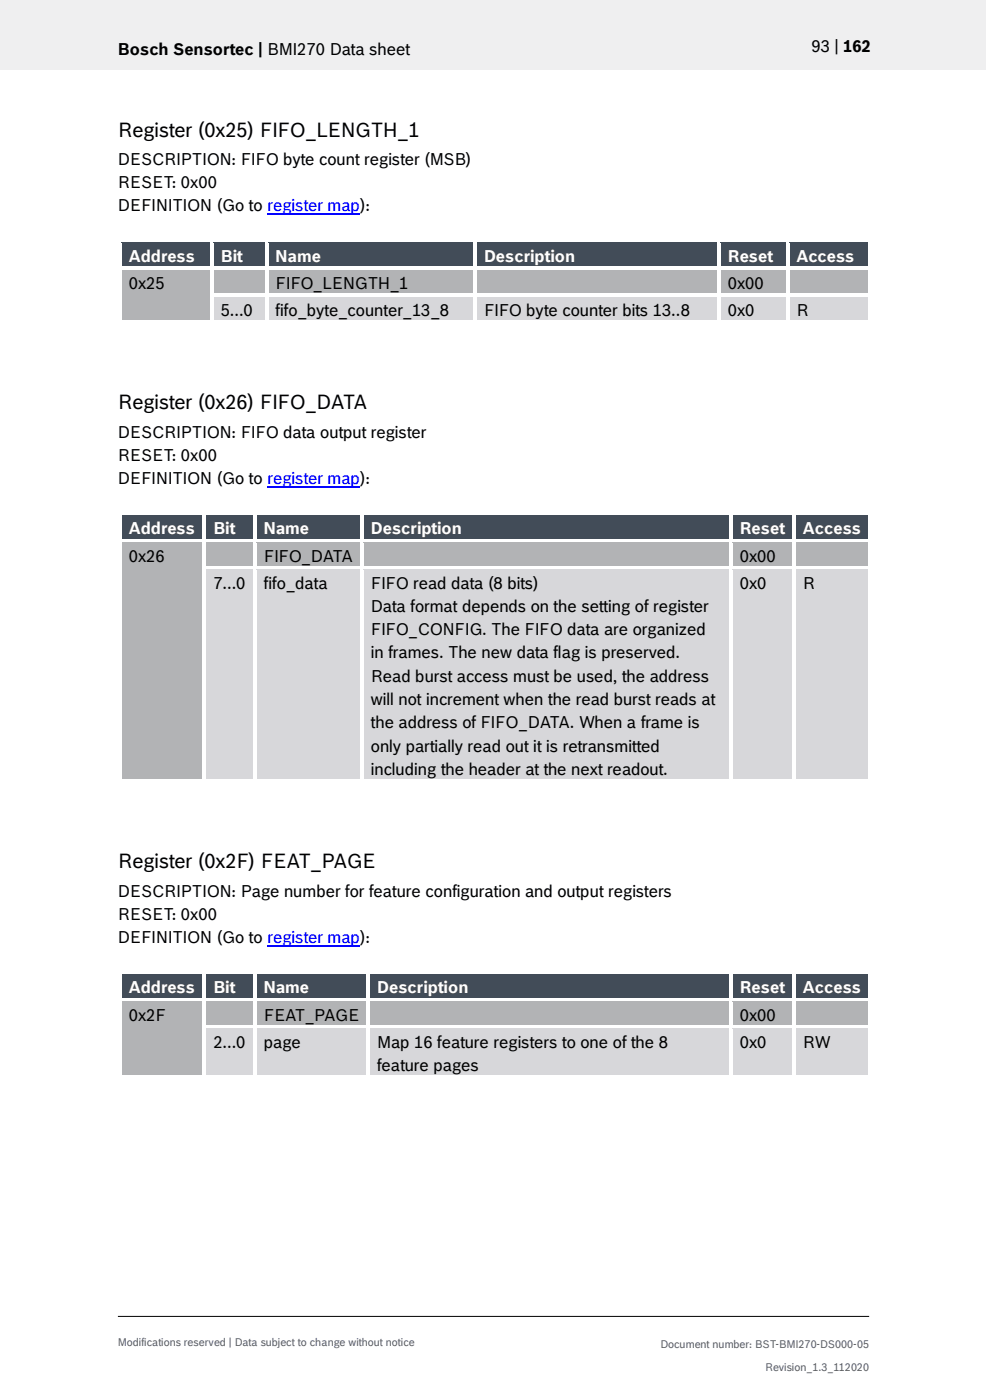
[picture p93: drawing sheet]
<svg xmlns="http://www.w3.org/2000/svg" width="210mm" height="297mm" viewBox="0 0 210 297" stroke-linecap="round" stroke-linejoin="round" font-family="sans-serif">
<defs><g id="words">
<g font-size="4.2">
<text x="25" y="29">Register (0x25) FIFO_LENGTH_1</text>
<text x="25" y="86.8">Register (0x26) FIFO_DATA</text>
<text x="25" y="184.2">Register (0x2F) FEAT_PAGE</text>
</g>
<g font-size="3.5">
<text x="25" y="11.6">Bosch Sensortec | BMI270 Data sheet</text>
<text x="172.1" y="11">93 | 162</text>
<text x="25" y="35">DESCRIPTION: FIFO byte count register (MSB)</text>
<text x="25" y="39.9">RESET: 0x00</text>
<text x="25" y="44.8">DEFINITION (Go to register map):</text>
<text x="27.3" y="61.3">0x25</text>
<text x="58.5" y="61.3">FIFO_LENGTH_1</text>
<text x="154.4" y="61.3">0x00</text>
<text x="46.8" y="67">5...0</text>
<text x="58.5" y="67">fifo_byte_counter_13_8</text>
<text x="102.7" y="67">FIFO byte counter bits 13..8</text>
<text x="154.4" y="67">0x0</text>
<text x="168.9" y="67">R</text>
<text x="25" y="92.8">DESCRIPTION: FIFO data output register</text>
<text x="25" y="97.8">RESET: 0x00</text>
<text x="25" y="102.7">DEFINITION (Go to register map):</text>
<text x="27.3" y="119.1">0x26</text>
<text x="56" y="119.1">FIFO_DATA</text>
<text x="156.9" y="119.1">0x00</text>
<text x="45.3" y="124.9">7...0</text>
<text x="56" y="124.9">fifo_data</text>
<text x="78.7" y="124.9">FIFO read data (8 bits)</text>
<text x="156.9" y="124.9">0x0</text>
<text x="170.3" y="124.9">R</text>
<text x="78.7" y="129.8">Data format depends on the setting of register</text>
<text x="78.7" y="134.7">FIFO_CONFIG. The FIFO data are organized</text>
<text x="78.7" y="139.7">in frames. The new data flag is preserved.</text>
<text x="78.7" y="144.6">Read burst access must be used, the address</text>
<text x="78.7" y="149.5">will not increment when the read burst reads at</text>
<text x="78.7" y="154.5">the address of FIFO_DATA. When a frame is</text>
<text x="78.7" y="159.4">only partially read out it is retransmitted</text>
<text x="78.7" y="164.4">including the header at the next readout.</text>
<text x="25" y="190.2">DESCRIPTION: Page number for feature configuration and output registers</text>
<text x="25" y="195.1">RESET: 0x00</text>
<text x="25" y="200.1">DEFINITION (Go to register map):</text>
<text x="27.3" y="216.5">0x2F</text>
<text x="56" y="216.5">FEAT_PAGE</text>
<text x="156.9" y="216.5">0x00</text>
<text x="45.3" y="222.2">2...0</text>
<text x="56" y="222.2">page</text>
<text x="80" y="222.2">Map 16 feature registers to one of the 8</text>
<text x="80" y="227.2">feature pages</text>
<text x="156.9" y="222.2">0x0</text>
<text x="170.3" y="222.2">RW</text>
</g>
<g font-size="3.5" fill="#fff">
<text x="27.3" y="55.5">Address</text>
<text x="46.8" y="55.5">Bit</text>
<text x="58.5" y="55.5">Name</text>
<text x="102.7" y="55.5">Description</text>
<text x="154.4" y="55.5">Reset</text>
<text x="168.9" y="55.5">Access</text>
<text x="27.3" y="113.4">Address</text>
<text x="45.3" y="113.4">Bit</text>
<text x="56" y="113.4">Name</text>
<text x="78.7" y="113.4">Description</text>
<text x="156.9" y="113.4">Reset</text>
<text x="170.3" y="113.4">Access</text>
<text x="27.3" y="210.8">Address</text>
<text x="45.3" y="210.8">Bit</text>
<text x="56" y="210.8">Name</text>
<text x="80" y="210.8">Description</text>
<text x="156.9" y="210.8">Reset</text>
<text x="170.3" y="210.8">Access</text>
</g>
<g font-size="2.3" fill="#535f6b">
<text x="25" y="285.6">Modifications reserved | Data subject to change without notice</text>
<text x="140.1" y="286">Document number: BST-BMI270-DS000-05</text>
<text x="162.3" y="290.9">Revision_1.3_112020</text>
</g>
</g></defs>
<path d="M-.1 0h209.2v14.8h-209.2z" fill-rule="evenodd" fill="#efeff0"/>
<path d="M25 279.3h159.4" fill="none" stroke="#000" stroke-width=".21"/>
<path d="M56.7 45.5h19.7" fill="none" stroke="#00f" stroke-width=".25"/>
<g fill="#424c58">
<path d="M25.8 51.6h18.7v4.9h-18.7z" fill-rule="evenodd"/>
<path d="M27.3 51.6h15.7v4.9h-15.7z" fill-rule="evenodd"/>
<path d="M45.3 51.6h10.9v4.9h-10.9z" fill-rule="evenodd"/>
<path d="M46.8 51.6h7.9v4.9h-7.9z" fill-rule="evenodd"/>
<path d="M56.9 51.6h43.5v4.9h-43.5z" fill-rule="evenodd"/>
<path d="M58.5 51.6h40.4v4.9h-40.4z" fill-rule="evenodd"/>
<path d="M101.2 51.6h50.9v4.9h-50.9z" fill-rule="evenodd"/>
<path d="M102.7 51.6h47.9v4.9h-47.9z" fill-rule="evenodd"/>
<path d="M152.8 51.6h13.9v4.9h-13.9z" fill-rule="evenodd"/>
<path d="M154.4 51.6h10.7v4.9h-10.7z" fill-rule="evenodd"/>
<path d="M167.5 51.6h16.7v4.9h-16.7z" fill-rule="evenodd"/>
<path d="M168.9 51.6h13.8v4.9h-13.8z" fill-rule="evenodd"/>
</g>
<g fill="#fff">
<path d="M25.1 50.8h.7v.8h-.7z" fill-rule="evenodd"/>
<path d="M25.1 50.8h.7v.7h-.7z" fill-rule="evenodd"/>
<path d="M25.8 50.8h18.7v.7h-18.7z" fill-rule="evenodd"/>
</g>
<path d="M25.8 51.5h18.7" fill="none" stroke="#424c58" stroke-width=".21"/>
<g fill="#fff">
<path d="M44.5 51.5l.8 .1z" fill-rule="evenodd"/>
<path d="M44.5 50.8h.8v.7h-.8z" fill-rule="evenodd"/>
<path d="M45.3 50.8h10.9v.7h-10.9z" fill-rule="evenodd"/>
</g>
<path d="M45.3 51.5h10.9" fill="none" stroke="#424c58" stroke-width=".21"/>
<g fill="#fff">
<path d="M56.2 51.5l.7 .1z" fill-rule="evenodd"/>
<path d="M56.2 50.8h.7v.7h-.7z" fill-rule="evenodd"/>
<path d="M56.9 50.8h43.5v.7h-43.5z" fill-rule="evenodd"/>
</g>
<path d="M56.9 51.5h43.5" fill="none" stroke="#424c58" stroke-width=".21"/>
<g fill="#fff">
<path d="M100.4 51.5l.8 .1z" fill-rule="evenodd"/>
<path d="M100.4 50.8h.8v.7h-.8z" fill-rule="evenodd"/>
<path d="M101.2 50.8h50.9v.7h-50.9z" fill-rule="evenodd"/>
</g>
<path d="M101.2 51.5h50.9" fill="none" stroke="#424c58" stroke-width=".21"/>
<g fill="#fff">
<path d="M152.1 51.5l.7 .1z" fill-rule="evenodd"/>
<path d="M152.1 50.8h.7v.7h-.7z" fill-rule="evenodd"/>
<path d="M152.8 50.8h13.9v.7h-13.9z" fill-rule="evenodd"/>
</g>
<path d="M152.8 51.5h13.9" fill="none" stroke="#424c58" stroke-width=".21"/>
<g fill="#fff">
<path d="M166.7 51.5l.8 .1z" fill-rule="evenodd"/>
<path d="M166.7 50.8h.8v.7h-.8z" fill-rule="evenodd"/>
<path d="M167.5 50.8h16.8v.7h-16.8z" fill-rule="evenodd"/>
</g>
<path d="M167.5 51.5h16.8" fill="none" stroke="#424c58" stroke-width=".21"/>
<g fill="#fff">
<path d="M184.3 50.8h.7v.8h-.7z" fill-rule="evenodd"/>
<path d="M184.3 50.8h.7v.7h-.7z" fill-rule="evenodd"/>
<path d="M25.1 51.6h.7v4.9h-.7z" fill-rule="evenodd"/>
<path d="M44.5 51.6h.8v4.9h-.8z" fill-rule="evenodd"/>
<path d="M56.2 51.6h.7v4.9h-.7z" fill-rule="evenodd"/>
<path d="M100.4 51.6h.8v4.9h-.8z" fill-rule="evenodd"/>
<path d="M152.1 51.6h.7v4.9h-.7z" fill-rule="evenodd"/>
<path d="M166.7 51.6h.8v4.9h-.8z" fill-rule="evenodd"/>
<path d="M184.3 51.6h.7v4.9h-.7z" fill-rule="evenodd"/>
</g>
<g fill="#b2b3b5">
<path d="M25.8 57.3h18.7v10.7h-18.7z" fill-rule="evenodd"/>
<path d="M27.3 57.3h15.7v4.9h-15.7z" fill-rule="evenodd"/>
<path d="M45.3 57.3h10.9v4.9h-10.9z" fill-rule="evenodd"/>
<path d="M46.8 57.3h7.9v4.9h-7.9z" fill-rule="evenodd"/>
<path d="M56.9 57.3h43.5v4.9h-43.5z" fill-rule="evenodd"/>
<path d="M58.5 57.3h40.4v4.9h-40.4z" fill-rule="evenodd"/>
<path d="M101.2 57.3h50.9v4.9h-50.9z" fill-rule="evenodd"/>
<path d="M102.7 57.3h47.9v4.9h-47.9z" fill-rule="evenodd"/>
<path d="M152.8 57.3h13.9v4.9h-13.9z" fill-rule="evenodd"/>
<path d="M154.4 57.3h10.7v4.9h-10.7z" fill-rule="evenodd"/>
<path d="M167.5 57.3h16.7v4.9h-16.7z" fill-rule="evenodd"/>
<path d="M168.9 57.3h13.8v4.9h-13.8z" fill-rule="evenodd"/>
</g>
<g fill="#fff">
<path d="M25.1 56.5h.7v.8h-.7z" fill-rule="evenodd"/>
<path d="M25.8 56.5h18.7v.8h-18.7z" fill-rule="evenodd"/>
</g>
<path d="M25.8 57.3h18.7" fill="none" stroke="#b2b3b5" stroke-width=".21"/>
<g fill="#fff">
<path d="M44.5 56.5h.8v.8h-.8z" fill-rule="evenodd"/>
<path d="M45.3 56.5h10.9v.8h-10.9z" fill-rule="evenodd"/>
</g>
<path d="M45.3 57.3h10.9" fill="none" stroke="#b2b3b5" stroke-width=".21"/>
<g fill="#fff">
<path d="M56.2 56.5h.7v.8h-.7z" fill-rule="evenodd"/>
<path d="M56.9 56.5h43.5v.8h-43.5z" fill-rule="evenodd"/>
</g>
<path d="M56.9 57.3h43.5" fill="none" stroke="#b2b3b5" stroke-width=".21"/>
<g fill="#fff">
<path d="M100.4 56.5h.8v.8h-.8z" fill-rule="evenodd"/>
<path d="M101.2 56.5h50.9v.8h-50.9z" fill-rule="evenodd"/>
</g>
<path d="M101.2 57.3h50.9" fill="none" stroke="#b2b3b5" stroke-width=".21"/>
<g fill="#fff">
<path d="M152.1 56.5h.7v.8h-.7z" fill-rule="evenodd"/>
<path d="M152.8 56.5h13.9v.8h-13.9z" fill-rule="evenodd"/>
</g>
<path d="M152.8 57.3h13.9" fill="none" stroke="#b2b3b5" stroke-width=".21"/>
<g fill="#fff">
<path d="M166.7 56.5h.8v.8h-.8z" fill-rule="evenodd"/>
<path d="M167.5 56.5h16.8v.8h-16.8z" fill-rule="evenodd"/>
</g>
<path d="M167.5 57.3h16.8" fill="none" stroke="#b2b3b5" stroke-width=".21"/>
<g fill="#fff">
<path d="M184.3 56.5h.7v.8h-.7z" fill-rule="evenodd"/>
<path d="M25.1 57.3h.7v4.9h-.7z" fill-rule="evenodd"/>
<path d="M44.5 57.3h.8v4.9h-.8z" fill-rule="evenodd"/>
<path d="M56.2 57.3h.7v4.9h-.7z" fill-rule="evenodd"/>
<path d="M100.4 57.3h.8v4.9h-.8z" fill-rule="evenodd"/>
<path d="M152.1 57.3h.7v4.9h-.7z" fill-rule="evenodd"/>
<path d="M166.7 57.3h.8v4.9h-.8z" fill-rule="evenodd"/>
<path d="M184.3 57.3h.7v4.9h-.7z" fill-rule="evenodd"/>
</g>
<g fill="#d7d7da">
<path d="M45.3 63h10.9v5h-10.9z" fill-rule="evenodd"/>
<path d="M46.8 63h7.9v5h-7.9z" fill-rule="evenodd"/>
<path d="M56.9 63h43.5v5h-43.5z" fill-rule="evenodd"/>
<path d="M58.5 63h40.4v5h-40.4z" fill-rule="evenodd"/>
<path d="M101.2 63h50.9v5h-50.9z" fill-rule="evenodd"/>
<path d="M102.7 63h47.9v5h-47.9z" fill-rule="evenodd"/>
<path d="M152.8 63h13.9v5h-13.9z" fill-rule="evenodd"/>
<path d="M154.4 63h10.7v5h-10.7z" fill-rule="evenodd"/>
<path d="M167.5 63h16.7v5h-16.7z" fill-rule="evenodd"/>
<path d="M168.9 63h13.8v5h-13.8z" fill-rule="evenodd"/>
</g>
<g fill="#fff">
<path d="M25.1 62.2h.7v.8h-.7z" fill-rule="evenodd"/>
<path d="M44.5 62.2h.8v.8h-.8z" fill-rule="evenodd"/>
<path d="M45.3 62.2h10.9v.8h-10.9z" fill-rule="evenodd"/>
</g>
<path d="M45.3 63h10.9" fill="none" stroke="#d7d7da" stroke-width=".21"/>
<g fill="#fff">
<path d="M56.2 62.2h.7v.8h-.7z" fill-rule="evenodd"/>
<path d="M56.9 62.2h43.5v.8h-43.5z" fill-rule="evenodd"/>
</g>
<path d="M56.9 63h43.5" fill="none" stroke="#d7d7da" stroke-width=".21"/>
<g fill="#fff">
<path d="M100.4 62.2h.8v.8h-.8z" fill-rule="evenodd"/>
<path d="M101.2 62.2h50.9v.8h-50.9z" fill-rule="evenodd"/>
</g>
<path d="M101.2 63h50.9" fill="none" stroke="#d7d7da" stroke-width=".21"/>
<g fill="#fff">
<path d="M152.1 62.2h.7v.8h-.7z" fill-rule="evenodd"/>
<path d="M152.8 62.2h13.9v.8h-13.9z" fill-rule="evenodd"/>
</g>
<path d="M152.8 63h13.9" fill="none" stroke="#d7d7da" stroke-width=".21"/>
<g fill="#fff">
<path d="M166.7 62.2h.8v.8h-.8z" fill-rule="evenodd"/>
<path d="M167.5 62.2h16.8v.8h-16.8z" fill-rule="evenodd"/>
</g>
<path d="M167.5 63h16.8" fill="none" stroke="#d7d7da" stroke-width=".21"/>
<g fill="#fff">
<path d="M184.3 62.2h.7v.8h-.7z" fill-rule="evenodd"/>
<path d="M25.1 63h.7v5h-.7z" fill-rule="evenodd"/>
<path d="M25.1 68h.7v.8h-.7z" fill-rule="evenodd"/>
<path d="M25.1 68h.7v.8h-.7z" fill-rule="evenodd"/>
<path d="M25.8 68h18.7v.8h-18.7z" fill-rule="evenodd"/>
<path d="M44.5 63h.8v5h-.8z" fill-rule="evenodd"/>
<path d="M44.5 68h.8v.8h-.8z" fill-rule="evenodd"/>
<path d="M45.3 68h10.9v.8h-10.9z" fill-rule="evenodd"/>
<path d="M56.2 63h.7v5h-.7z" fill-rule="evenodd"/>
<path d="M56.2 68h.7v.8h-.7z" fill-rule="evenodd"/>
<path d="M56.9 68h43.5v.8h-43.5z" fill-rule="evenodd"/>
<path d="M100.4 63h.8v5h-.8z" fill-rule="evenodd"/>
<path d="M100.4 68h.8v.8h-.8z" fill-rule="evenodd"/>
<path d="M101.2 68h50.9v.8h-50.9z" fill-rule="evenodd"/>
<path d="M152.1 63h.7v5h-.7z" fill-rule="evenodd"/>
<path d="M152.1 68h.7v.8h-.7z" fill-rule="evenodd"/>
<path d="M152.8 68h13.9v.8h-13.9z" fill-rule="evenodd"/>
<path d="M166.7 63h.8v5h-.8z" fill-rule="evenodd"/>
<path d="M166.7 68h.8v.8h-.8z" fill-rule="evenodd"/>
<path d="M167.5 68h16.8v.8h-16.8z" fill-rule="evenodd"/>
<path d="M184.3 63h.7v5h-.7z" fill-rule="evenodd"/>
<path d="M184.3 68h.7v.8h-.7z" fill-rule="evenodd"/>
<path d="M184.3 68h.7v.8h-.7z" fill-rule="evenodd"/>
</g>
<path d="M56.7 103.4h19.7" fill="none" stroke="#00f" stroke-width=".25"/>
<g fill="#424c58">
<path d="M25.8 109.4h17.2v5h-17.2z" fill-rule="evenodd"/>
<path d="M27.3 109.4h14.2v5h-14.2z" fill-rule="evenodd"/>
<path d="M43.7 109.4h10v5h-10z" fill-rule="evenodd"/>
<path d="M45.3 109.4h6.9v5h-6.9z" fill-rule="evenodd"/>
<path d="M54.4 109.4h22v5h-22z" fill-rule="evenodd"/>
<path d="M56 109.4h18.9v5h-18.9z" fill-rule="evenodd"/>
<path d="M77.1 109.4h77.5v5h-77.5z" fill-rule="evenodd"/>
<path d="M78.7 109.4h74.4v5h-74.4z" fill-rule="evenodd"/>
<path d="M155.4 109.4h12.7v5h-12.7z" fill-rule="evenodd"/>
<path d="M156.9 109.4h9.6v5h-9.6z" fill-rule="evenodd"/>
<path d="M168.9 109.4h15.3v5h-15.3z" fill-rule="evenodd"/>
<path d="M170.3 109.4h12.4v5h-12.4z" fill-rule="evenodd"/>
</g>
<g fill="#fff">
<path d="M25.1 108.6h.7v.8h-.7z" fill-rule="evenodd"/>
<path d="M25.1 108.6h.7v.8h-.7z" fill-rule="evenodd"/>
<path d="M25.8 108.6h17.2v.8h-17.2z" fill-rule="evenodd"/>
</g>
<path d="M25.8 109.4h17.2" fill="none" stroke="#424c58" stroke-width=".21"/>
<g fill="#fff">
<path d="M43 109.4h.7z" fill-rule="evenodd"/>
<path d="M43 108.6h.7v.8h-.7z" fill-rule="evenodd"/>
<path d="M43.7 108.6h10v.8h-10z" fill-rule="evenodd"/>
</g>
<path d="M43.7 109.4h10" fill="none" stroke="#424c58" stroke-width=".21"/>
<g fill="#fff">
<path d="M53.7 109.4h.7z" fill-rule="evenodd"/>
<path d="M53.7 108.6h.7v.8h-.7z" fill-rule="evenodd"/>
<path d="M54.4 108.6h22v.8h-22z" fill-rule="evenodd"/>
</g>
<path d="M54.4 109.4h22" fill="none" stroke="#424c58" stroke-width=".21"/>
<g fill="#fff">
<path d="M76.4 109.4h.7z" fill-rule="evenodd"/>
<path d="M76.4 108.6h.7v.8h-.7z" fill-rule="evenodd"/>
<path d="M77.1 108.6h77.5v.8h-77.5z" fill-rule="evenodd"/>
</g>
<path d="M77.1 109.4h77.5" fill="none" stroke="#424c58" stroke-width=".21"/>
<g fill="#fff">
<path d="M154.6 109.4h.8z" fill-rule="evenodd"/>
<path d="M154.6 108.6h.8v.8h-.8z" fill-rule="evenodd"/>
<path d="M155.4 108.6h12.7v.8h-12.7z" fill-rule="evenodd"/>
</g>
<path d="M155.4 109.4h12.7" fill="none" stroke="#424c58" stroke-width=".21"/>
<g fill="#fff">
<path d="M168.1 109.4h.8z" fill-rule="evenodd"/>
<path d="M168.1 108.6h.8v.8h-.8z" fill-rule="evenodd"/>
<path d="M168.9 108.6h15.4v.8h-15.4z" fill-rule="evenodd"/>
</g>
<path d="M168.9 109.4h15.4" fill="none" stroke="#424c58" stroke-width=".21"/>
<g fill="#fff">
<path d="M184.3 108.6h.7v.8h-.7z" fill-rule="evenodd"/>
<path d="M184.3 108.6h.7v.8h-.7z" fill-rule="evenodd"/>
<path d="M25.1 109.4h.7v5h-.7z" fill-rule="evenodd"/>
<path d="M43 109.4h.7v5h-.7z" fill-rule="evenodd"/>
<path d="M53.7 109.4h.7v5h-.7z" fill-rule="evenodd"/>
<path d="M76.4 109.4h.7v5h-.7z" fill-rule="evenodd"/>
<path d="M154.6 109.4h.8v5h-.8z" fill-rule="evenodd"/>
<path d="M168.1 109.4h.8v5h-.8z" fill-rule="evenodd"/>
<path d="M184.3 109.4h.7v5h-.7z" fill-rule="evenodd"/>
</g>
<g fill="#b2b3b5">
<path d="M25.8 115.2h17.2v50.1h-17.2z" fill-rule="evenodd"/>
<path d="M27.3 115.2h14.2v4.9h-14.2z" fill-rule="evenodd"/>
<path d="M43.7 115.2h10v4.9h-10z" fill-rule="evenodd"/>
<path d="M45.3 115.2h6.9v4.9h-6.9z" fill-rule="evenodd"/>
<path d="M54.4 115.2h22v4.9h-22z" fill-rule="evenodd"/>
<path d="M56 115.2h18.9v4.9h-18.9z" fill-rule="evenodd"/>
<path d="M77.1 115.2h77.5v4.9h-77.5z" fill-rule="evenodd"/>
<path d="M78.7 115.2h74.4v4.9h-74.4z" fill-rule="evenodd"/>
<path d="M155.4 115.2h12.7v4.9h-12.7z" fill-rule="evenodd"/>
<path d="M156.9 115.2h9.6v4.9h-9.6z" fill-rule="evenodd"/>
<path d="M168.9 115.2h15.3v4.9h-15.3z" fill-rule="evenodd"/>
<path d="M170.3 115.2h12.4v4.9h-12.4z" fill-rule="evenodd"/>
</g>
<g fill="#fff">
<path d="M25.1 114.4h.7v.8h-.7z" fill-rule="evenodd"/>
<path d="M25.8 114.4h17.2v.7h-17.2z" fill-rule="evenodd"/>
</g>
<path d="M25.8 115.1h17.2" fill="none" stroke="#b2b3b5" stroke-width=".21"/>
<g fill="#fff">
<path d="M43 114.4h.7v.8h-.7z" fill-rule="evenodd"/>
<path d="M43.7 114.4h10v.7h-10z" fill-rule="evenodd"/>
</g>
<path d="M43.7 115.1h10" fill="none" stroke="#b2b3b5" stroke-width=".21"/>
<g fill="#fff">
<path d="M53.7 114.4h.7v.8h-.7z" fill-rule="evenodd"/>
<path d="M54.4 114.4h22v.7h-22z" fill-rule="evenodd"/>
</g>
<path d="M54.4 115.1h22" fill="none" stroke="#b2b3b5" stroke-width=".21"/>
<g fill="#fff">
<path d="M76.4 114.4h.7v.8h-.7z" fill-rule="evenodd"/>
<path d="M77.1 114.4h77.5v.7h-77.5z" fill-rule="evenodd"/>
</g>
<path d="M77.1 115.1h77.5" fill="none" stroke="#b2b3b5" stroke-width=".21"/>
<g fill="#fff">
<path d="M154.6 114.4h.8v.8h-.8z" fill-rule="evenodd"/>
<path d="M155.4 114.4h12.7v.7h-12.7z" fill-rule="evenodd"/>
</g>
<path d="M155.4 115.1h12.7" fill="none" stroke="#b2b3b5" stroke-width=".21"/>
<g fill="#fff">
<path d="M168.1 114.4h.8v.8h-.8z" fill-rule="evenodd"/>
<path d="M168.9 114.4h15.4v.7h-15.4z" fill-rule="evenodd"/>
</g>
<path d="M168.9 115.1h15.4" fill="none" stroke="#b2b3b5" stroke-width=".21"/>
<g fill="#fff">
<path d="M184.3 114.4h.7v.8h-.7z" fill-rule="evenodd"/>
<path d="M25.1 115.2h.7v4.9h-.7z" fill-rule="evenodd"/>
<path d="M43 115.2h.7v4.9h-.7z" fill-rule="evenodd"/>
<path d="M53.7 115.2h.7v4.9h-.7z" fill-rule="evenodd"/>
<path d="M76.4 115.2h.7v4.9h-.7z" fill-rule="evenodd"/>
<path d="M154.6 115.2h.8v4.9h-.8z" fill-rule="evenodd"/>
<path d="M168.1 115.2h.8v4.9h-.8z" fill-rule="evenodd"/>
<path d="M184.3 115.2h.7v4.9h-.7z" fill-rule="evenodd"/>
</g>
<g fill="#d7d7da">
<path d="M43.7 120.9h10v44.4h-10z" fill-rule="evenodd"/>
<path d="M45.3 120.9h6.9v4.9h-6.9z" fill-rule="evenodd"/>
<path d="M54.4 120.9h22v44.4h-22z" fill-rule="evenodd"/>
<path d="M56 120.9h18.9v4.9h-18.9z" fill-rule="evenodd"/>
<path d="M77.1 120.9h77.5v44.4h-77.5z" fill-rule="evenodd"/>
<path d="M78.7 120.9h74.4v4.9h-74.4z" fill-rule="evenodd"/>
<path d="M78.7 125.8h74.4v5h-74.4z" fill-rule="evenodd"/>
<path d="M78.7 130.8h74.4v4.9h-74.4z" fill-rule="evenodd"/>
<path d="M78.7 135.7h74.4v4.9h-74.4z" fill-rule="evenodd"/>
<path d="M78.7 140.6h74.4v5h-74.4z" fill-rule="evenodd"/>
<path d="M78.7 145.6h74.4v4.9h-74.4z" fill-rule="evenodd"/>
<path d="M78.7 150.5h74.4v5h-74.4z" fill-rule="evenodd"/>
<path d="M78.7 155.5h74.4v4.9h-74.4z" fill-rule="evenodd"/>
<path d="M78.7 160.4h74.4v4.9h-74.4z" fill-rule="evenodd"/>
<path d="M155.4 120.9h12.7v44.4h-12.7z" fill-rule="evenodd"/>
<path d="M156.9 120.9h9.6v4.9h-9.6z" fill-rule="evenodd"/>
<path d="M168.9 120.9h15.3v44.4h-15.3z" fill-rule="evenodd"/>
<path d="M170.3 120.9h12.4v4.9h-12.4z" fill-rule="evenodd"/>
</g>
<g fill="#fff">
<path d="M25.1 120.1h.7v.8h-.7z" fill-rule="evenodd"/>
<path d="M43 120.1h.7v.8h-.7z" fill-rule="evenodd"/>
<path d="M43.7 120.1h10v.8h-10z" fill-rule="evenodd"/>
</g>
<path d="M43.7 120.9h10" fill="none" stroke="#d7d7da" stroke-width=".21"/>
<g fill="#fff">
<path d="M53.7 120.1h.7v.8h-.7z" fill-rule="evenodd"/>
<path d="M54.4 120.1h22v.8h-22z" fill-rule="evenodd"/>
</g>
<path d="M54.4 120.9h22" fill="none" stroke="#d7d7da" stroke-width=".21"/>
<g fill="#fff">
<path d="M76.4 120.1h.7v.8h-.7z" fill-rule="evenodd"/>
<path d="M77.1 120.1h77.5v.8h-77.5z" fill-rule="evenodd"/>
</g>
<path d="M77.1 120.9h77.5" fill="none" stroke="#d7d7da" stroke-width=".21"/>
<g fill="#fff">
<path d="M154.6 120.1h.8v.8h-.8z" fill-rule="evenodd"/>
<path d="M155.4 120.1h12.7v.8h-12.7z" fill-rule="evenodd"/>
</g>
<path d="M155.4 120.9h12.7" fill="none" stroke="#d7d7da" stroke-width=".21"/>
<g fill="#fff">
<path d="M168.1 120.1h.8v.8h-.8z" fill-rule="evenodd"/>
<path d="M168.9 120.1h15.4v.8h-15.4z" fill-rule="evenodd"/>
</g>
<path d="M168.9 120.9h15.4" fill="none" stroke="#d7d7da" stroke-width=".21"/>
<g fill="#fff">
<path d="M184.3 120.1h.7v.8h-.7z" fill-rule="evenodd"/>
<path d="M25.1 120.9h.7v44.5h-.7z" fill-rule="evenodd"/>
<path d="M25.1 165.4h.7v.7h-.7z" fill-rule="evenodd"/>
<path d="M25.1 165.4h.7v.7h-.7z" fill-rule="evenodd"/>
<path d="M25.8 165.4h17.2v.7h-17.2z" fill-rule="evenodd"/>
<path d="M43 120.9h.7v44.5h-.7z" fill-rule="evenodd"/>
<path d="M43 165.4h.7v.7h-.7z" fill-rule="evenodd"/>
<path d="M43.7 165.4h10v.7h-10z" fill-rule="evenodd"/>
<path d="M53.7 120.9h.7v44.5h-.7z" fill-rule="evenodd"/>
<path d="M53.7 165.4h.7v.7h-.7z" fill-rule="evenodd"/>
<path d="M54.4 165.4h22v.7h-22z" fill-rule="evenodd"/>
<path d="M76.4 120.9h.7v44.5h-.7z" fill-rule="evenodd"/>
<path d="M76.4 165.4h.7v.7h-.7z" fill-rule="evenodd"/>
<path d="M77.1 165.4h77.5v.7h-77.5z" fill-rule="evenodd"/>
<path d="M154.6 120.9h.8v44.5h-.8z" fill-rule="evenodd"/>
<path d="M154.6 165.4h.8v.7h-.8z" fill-rule="evenodd"/>
<path d="M155.4 165.4h12.7v.7h-12.7z" fill-rule="evenodd"/>
<path d="M168.1 120.9h.8v44.5h-.8z" fill-rule="evenodd"/>
<path d="M168.1 165.4h.8v.7h-.8z" fill-rule="evenodd"/>
<path d="M168.9 165.4h15.4v.7h-15.4z" fill-rule="evenodd"/>
<path d="M184.3 120.9h.7v44.5h-.7z" fill-rule="evenodd"/>
<path d="M184.3 165.4h.7v.7h-.7z" fill-rule="evenodd"/>
<path d="M184.3 165.4h.7v.7h-.7z" fill-rule="evenodd"/>
</g>
<path d="M56.7 200.7h19.7" fill="none" stroke="#00f" stroke-width=".25"/>
<g fill="#424c58">
<path d="M25.8 206.8h17.2v4.9h-17.2z" fill-rule="evenodd"/>
<path d="M27.3 206.8h14.2v4.9h-14.2z" fill-rule="evenodd"/>
<path d="M43.7 206.8h10v4.9h-10z" fill-rule="evenodd"/>
<path d="M45.3 206.8h6.9v4.9h-6.9z" fill-rule="evenodd"/>
<path d="M54.4 206.8h23.3v4.9h-23.3z" fill-rule="evenodd"/>
<path d="M56 206.8h20.2v4.9h-20.2z" fill-rule="evenodd"/>
<path d="M78.5 206.8h76.1v4.9h-76.1z" fill-rule="evenodd"/>
<path d="M80 206.8h73.1v4.9h-73.1z" fill-rule="evenodd"/>
<path d="M155.4 206.8h12.7v4.9h-12.7z" fill-rule="evenodd"/>
<path d="M156.9 206.8h9.6v4.9h-9.6z" fill-rule="evenodd"/>
<path d="M168.9 206.8h15.3v4.9h-15.3z" fill-rule="evenodd"/>
<path d="M170.3 206.8h12.4v4.9h-12.4z" fill-rule="evenodd"/>
</g>
<g fill="#fff">
<path d="M25.1 206h.7v.8h-.7z" fill-rule="evenodd"/>
<path d="M25.1 206h.7v.8h-.7z" fill-rule="evenodd"/>
<path d="M25.8 206h17.2v.8h-17.2z" fill-rule="evenodd"/>
</g>
<path d="M25.8 206.8h17.2" fill="none" stroke="#424c58" stroke-width=".21"/>
<g fill="#fff">
<path d="M43 206.8h.7z" fill-rule="evenodd"/>
<path d="M43 206h.7v.8h-.7z" fill-rule="evenodd"/>
<path d="M43.7 206h10v.8h-10z" fill-rule="evenodd"/>
</g>
<path d="M43.7 206.8h10" fill="none" stroke="#424c58" stroke-width=".21"/>
<g fill="#fff">
<path d="M53.7 206.8h.7z" fill-rule="evenodd"/>
<path d="M53.7 206h.7v.8h-.7z" fill-rule="evenodd"/>
<path d="M54.4 206h23.4v.8h-23.4z" fill-rule="evenodd"/>
</g>
<path d="M54.4 206.8h23.4" fill="none" stroke="#424c58" stroke-width=".21"/>
<g fill="#fff">
<path d="M77.8 206.8h.7z" fill-rule="evenodd"/>
<path d="M77.8 206h.7v.8h-.7z" fill-rule="evenodd"/>
<path d="M78.5 206h76.1v.8h-76.1z" fill-rule="evenodd"/>
</g>
<path d="M78.5 206.8h76.1" fill="none" stroke="#424c58" stroke-width=".21"/>
<g fill="#fff">
<path d="M154.6 206.8h.8z" fill-rule="evenodd"/>
<path d="M154.6 206h.8v.8h-.8z" fill-rule="evenodd"/>
<path d="M155.4 206h12.7v.8h-12.7z" fill-rule="evenodd"/>
</g>
<path d="M155.4 206.8h12.7" fill="none" stroke="#424c58" stroke-width=".21"/>
<g fill="#fff">
<path d="M168.1 206.8h.8z" fill-rule="evenodd"/>
<path d="M168.1 206h.8v.8h-.8z" fill-rule="evenodd"/>
<path d="M168.9 206h15.4v.8h-15.4z" fill-rule="evenodd"/>
</g>
<path d="M168.9 206.8h15.4" fill="none" stroke="#424c58" stroke-width=".21"/>
<g fill="#fff">
<path d="M184.3 206h.7v.8h-.7z" fill-rule="evenodd"/>
<path d="M184.3 206h.7v.8h-.7z" fill-rule="evenodd"/>
<path d="M25.1 206.8h.7v4.9h-.7z" fill-rule="evenodd"/>
<path d="M43 206.8h.7v4.9h-.7z" fill-rule="evenodd"/>
<path d="M53.7 206.8h.7v4.9h-.7z" fill-rule="evenodd"/>
<path d="M77.8 206.8h.7v4.9h-.7z" fill-rule="evenodd"/>
<path d="M154.6 206.8h.8v4.9h-.8z" fill-rule="evenodd"/>
<path d="M168.1 206.8h.8v4.9h-.8z" fill-rule="evenodd"/>
<path d="M184.3 206.8h.7v4.9h-.7z" fill-rule="evenodd"/>
</g>
<g fill="#b2b3b5">
<path d="M25.8 212.5h17.2v15.7h-17.2z" fill-rule="evenodd"/>
<path d="M27.3 212.5h14.2v5h-14.2z" fill-rule="evenodd"/>
<path d="M43.7 212.5h10v5h-10z" fill-rule="evenodd"/>
<path d="M45.3 212.5h6.9v5h-6.9z" fill-rule="evenodd"/>
<path d="M54.4 212.5h23.3v5h-23.3z" fill-rule="evenodd"/>
<path d="M56 212.5h20.2v5h-20.2z" fill-rule="evenodd"/>
<path d="M78.5 212.5h76.1v5h-76.1z" fill-rule="evenodd"/>
<path d="M80 212.5h73.1v5h-73.1z" fill-rule="evenodd"/>
<path d="M155.4 212.5h12.7v5h-12.7z" fill-rule="evenodd"/>
<path d="M156.9 212.5h9.6v5h-9.6z" fill-rule="evenodd"/>
<path d="M168.9 212.5h15.3v5h-15.3z" fill-rule="evenodd"/>
<path d="M170.3 212.5h12.4v5h-12.4z" fill-rule="evenodd"/>
</g>
<g fill="#fff">
<path d="M25.1 211.7h.7v.8h-.7z" fill-rule="evenodd"/>
<path d="M25.8 211.7h17.2v.8h-17.2z" fill-rule="evenodd"/>
</g>
<path d="M25.8 212.5h17.2" fill="none" stroke="#b2b3b5" stroke-width=".21"/>
<g fill="#fff">
<path d="M43 211.7h.7v.8h-.7z" fill-rule="evenodd"/>
<path d="M43.7 211.7h10v.8h-10z" fill-rule="evenodd"/>
</g>
<path d="M43.7 212.5h10" fill="none" stroke="#b2b3b5" stroke-width=".21"/>
<g fill="#fff">
<path d="M53.7 211.7h.7v.8h-.7z" fill-rule="evenodd"/>
<path d="M54.4 211.7h23.4v.8h-23.4z" fill-rule="evenodd"/>
</g>
<path d="M54.4 212.5h23.4" fill="none" stroke="#b2b3b5" stroke-width=".21"/>
<g fill="#fff">
<path d="M77.8 211.7h.7v.8h-.7z" fill-rule="evenodd"/>
<path d="M78.5 211.7h76.1v.8h-76.1z" fill-rule="evenodd"/>
</g>
<path d="M78.5 212.5h76.1" fill="none" stroke="#b2b3b5" stroke-width=".21"/>
<g fill="#fff">
<path d="M154.6 211.7h.8v.8h-.8z" fill-rule="evenodd"/>
<path d="M155.4 211.7h12.7v.8h-12.7z" fill-rule="evenodd"/>
</g>
<path d="M155.4 212.5h12.7" fill="none" stroke="#b2b3b5" stroke-width=".21"/>
<g fill="#fff">
<path d="M168.1 211.7h.8v.8h-.8z" fill-rule="evenodd"/>
<path d="M168.9 211.7h15.4v.8h-15.4z" fill-rule="evenodd"/>
</g>
<path d="M168.9 212.5h15.4" fill="none" stroke="#b2b3b5" stroke-width=".21"/>
<g fill="#fff">
<path d="M184.3 211.7h.7v.8h-.7z" fill-rule="evenodd"/>
<path d="M25.1 212.5h.7v5h-.7z" fill-rule="evenodd"/>
<path d="M43 212.5h.7v5h-.7z" fill-rule="evenodd"/>
<path d="M53.7 212.5h.7v5h-.7z" fill-rule="evenodd"/>
<path d="M77.8 212.5h.7v5h-.7z" fill-rule="evenodd"/>
<path d="M154.6 212.5h.8v5h-.8z" fill-rule="evenodd"/>
<path d="M168.1 212.5h.8v5h-.8z" fill-rule="evenodd"/>
<path d="M184.3 212.5h.7v5h-.7z" fill-rule="evenodd"/>
</g>
<g fill="#d7d7da">
<path d="M43.7 218.3h10v9.9h-10z" fill-rule="evenodd"/>
<path d="M45.3 218.3h6.9v4.9h-6.9z" fill-rule="evenodd"/>
<path d="M54.4 218.3h23.3v9.9h-23.3z" fill-rule="evenodd"/>
<path d="M56 218.3h20.2v4.9h-20.2z" fill-rule="evenodd"/>
<path d="M78.5 218.3h76.1v9.9h-76.1z" fill-rule="evenodd"/>
<path d="M80 218.3h73.1v4.9h-73.1z" fill-rule="evenodd"/>
<path d="M80 223.2h73.1v5h-73.1z" fill-rule="evenodd"/>
<path d="M155.4 218.3h12.7v9.9h-12.7z" fill-rule="evenodd"/>
<path d="M156.9 218.3h9.6v4.9h-9.6z" fill-rule="evenodd"/>
<path d="M168.9 218.3h15.3v9.9h-15.3z" fill-rule="evenodd"/>
<path d="M170.3 218.3h12.4v4.9h-12.4z" fill-rule="evenodd"/>
</g>
<g fill="#fff">
<path d="M25.1 217.5h.7v.8h-.7z" fill-rule="evenodd"/>
<path d="M43 217.5h.7v.8h-.7z" fill-rule="evenodd"/>
<path d="M43.7 217.5h10v.8h-10z" fill-rule="evenodd"/>
</g>
<path d="M43.7 218.3h10" fill="none" stroke="#d7d7da" stroke-width=".21"/>
<g fill="#fff">
<path d="M53.7 217.5h.7v.8h-.7z" fill-rule="evenodd"/>
<path d="M54.4 217.5h23.4v.8h-23.4z" fill-rule="evenodd"/>
</g>
<path d="M54.4 218.3h23.4" fill="none" stroke="#d7d7da" stroke-width=".21"/>
<g fill="#fff">
<path d="M77.8 217.5h.7v.8h-.7z" fill-rule="evenodd"/>
<path d="M78.5 217.5h76.1v.8h-76.1z" fill-rule="evenodd"/>
</g>
<path d="M78.5 218.3h76.1" fill="none" stroke="#d7d7da" stroke-width=".21"/>
<g fill="#fff">
<path d="M154.6 217.5h.8v.8h-.8z" fill-rule="evenodd"/>
<path d="M155.4 217.5h12.7v.8h-12.7z" fill-rule="evenodd"/>
</g>
<path d="M155.4 218.3h12.7" fill="none" stroke="#d7d7da" stroke-width=".21"/>
<g fill="#fff">
<path d="M168.1 217.5h.8v.8h-.8z" fill-rule="evenodd"/>
<path d="M168.9 217.5h15.4v.8h-15.4z" fill-rule="evenodd"/>
</g>
<path d="M168.9 218.3h15.4" fill="none" stroke="#d7d7da" stroke-width=".21"/>
<g fill="#fff">
<path d="M184.3 217.5h.7v.8h-.7z" fill-rule="evenodd"/>
<path d="M25.1 218.3h.7v9.9h-.7z" fill-rule="evenodd"/>
<path d="M25.1 228.2h.7v.7h-.7z" fill-rule="evenodd"/>
<path d="M25.1 228.2h.7v.7h-.7z" fill-rule="evenodd"/>
<path d="M25.8 228.2h17.2v.7h-17.2z" fill-rule="evenodd"/>
<path d="M43 218.3h.7v9.9h-.7z" fill-rule="evenodd"/>
<path d="M43 228.2h.7v.7h-.7z" fill-rule="evenodd"/>
<path d="M43.7 228.2h10v.7h-10z" fill-rule="evenodd"/>
<path d="M53.7 218.3h.7v9.9h-.7z" fill-rule="evenodd"/>
<path d="M53.7 228.2h.7v.7h-.7z" fill-rule="evenodd"/>
<path d="M54.4 228.2h23.4v.7h-23.4z" fill-rule="evenodd"/>
<path d="M77.8 218.3h.7v9.9h-.7z" fill-rule="evenodd"/>
<path d="M77.8 228.2h.7v.7h-.7z" fill-rule="evenodd"/>
<path d="M78.5 228.2h76.1v.7h-76.1z" fill-rule="evenodd"/>
<path d="M154.6 218.3h.8v9.9h-.8z" fill-rule="evenodd"/>
<path d="M154.6 228.2h.8v.7h-.8z" fill-rule="evenodd"/>
<path d="M155.4 228.2h12.7v.7h-12.7z" fill-rule="evenodd"/>
<path d="M168.1 218.3h.8v9.9h-.8z" fill-rule="evenodd"/>
<path d="M168.1 228.2h.8v.7h-.8z" fill-rule="evenodd"/>
<path d="M168.9 228.2h15.4v.7h-15.4z" fill-rule="evenodd"/>
<path d="M184.3 218.3h.7v9.9h-.7z" fill-rule="evenodd"/>
<path d="M184.3 228.2h.7v.7h-.7z" fill-rule="evenodd"/>
<path d="M184.3 228.2h.7v.7h-.7z" fill-rule="evenodd"/>
</g>
<use href="#words"/>
</svg>
